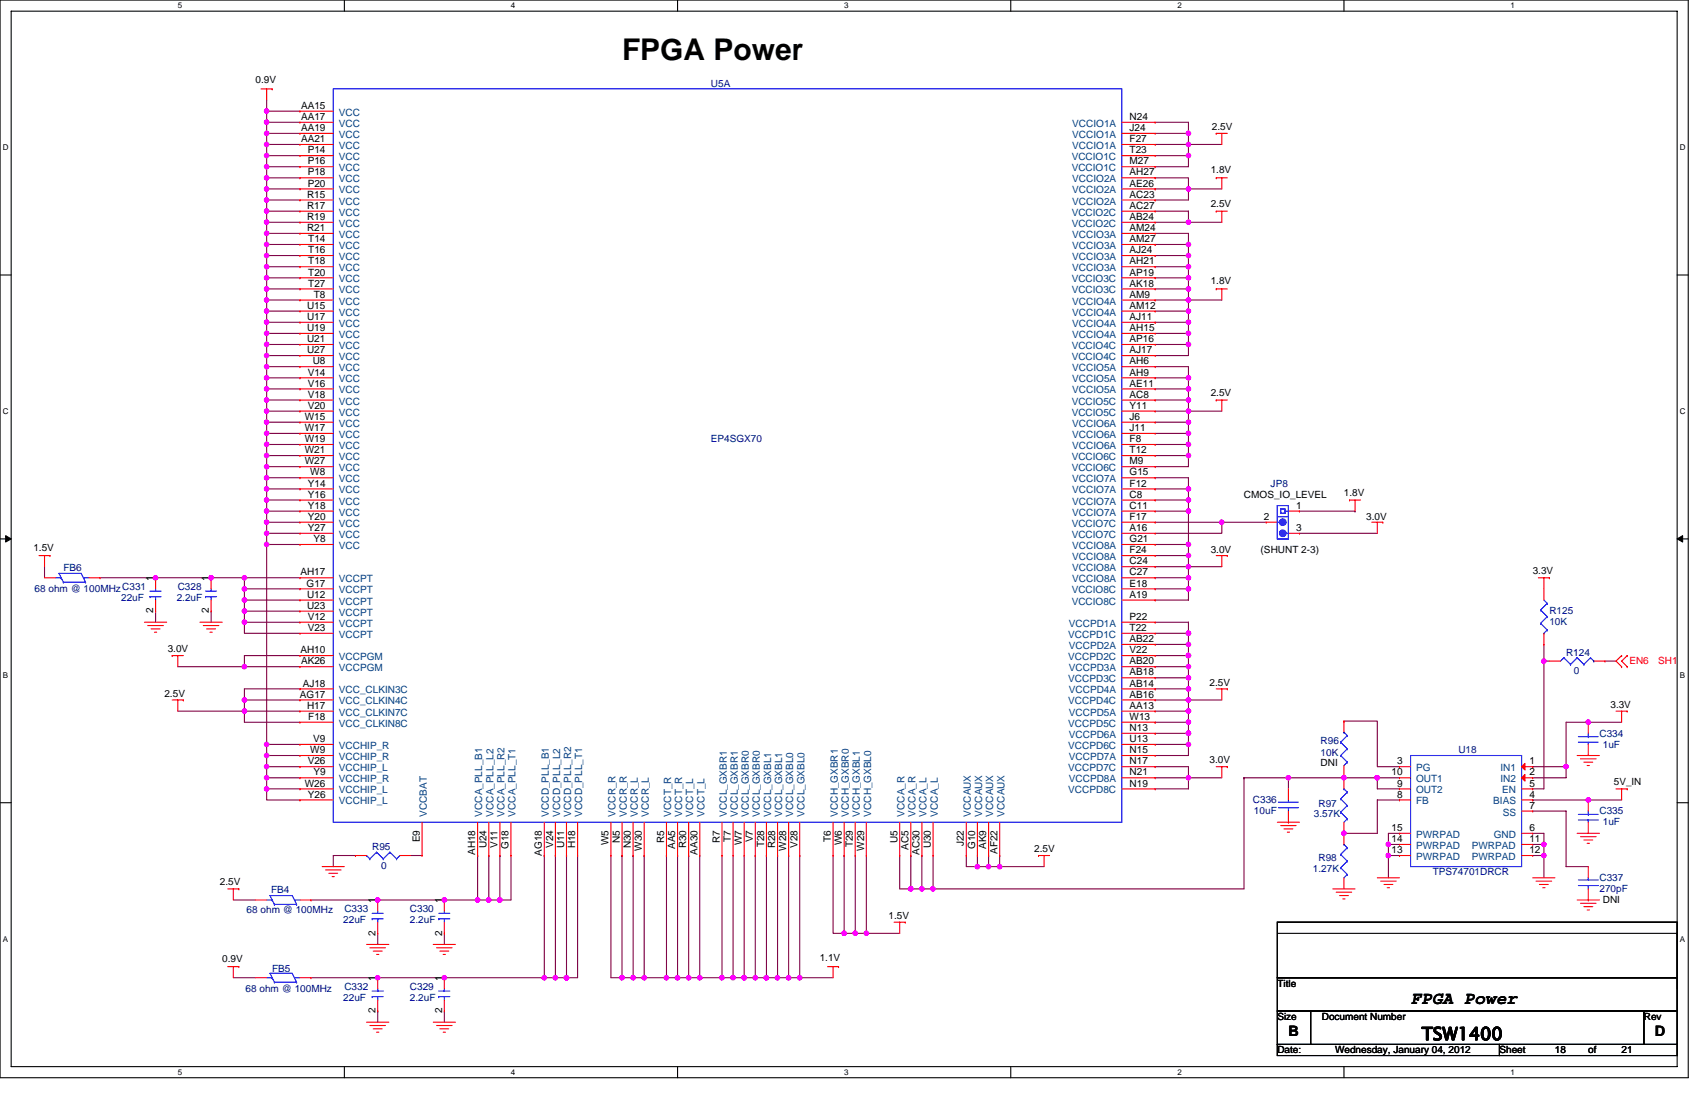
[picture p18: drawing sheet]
<svg xmlns="http://www.w3.org/2000/svg" width="432mm" height="279mm" viewBox="0 0 432 279" stroke-linecap="round" stroke-linejoin="round" font-family="sans-serif">
<defs><g id="words">
<text font-size="7.6" x="157.9" y="15.3">FPGA Power</text>
<g font-size="4.5">
<text x="358.1" y="254.7">FPGA Power</text>
<text x="360.9" y="263.9">TSW1400</text>
</g>
<g font-size="3.7">
<text x="327.1" y="262.8">B</text>
<text x="420.1" y="262.8">D</text>
</g>
<g font-size="2.5">
<text x="64.9" y="21.1">0.9V</text>
<text x="76.4" y="27.6">AA15</text>
<text x="76.4" y="30.4">AA17</text>
<text x="76.4" y="33.3">AA19</text>
<text x="286.7" y="30.4">N24</text>
<text x="286.7" y="33.3">J24</text>
<text x="307.6" y="33">2.5V</text>
<text x="76.4" y="36.1">AA21</text>
<text x="78.1" y="38.9">P14</text>
<text x="78.1" y="41.7">P16</text>
<text x="286.7" y="36.1">F27</text>
<text x="286.7" y="38.9">T23</text>
<text x="286.7" y="41.7">M27</text>
<text x="78.1" y="44.5">P18</text>
<text x="78.1" y="47.3">P20</text>
<text x="286.7" y="44.5">AH27</text>
<text x="286.7" y="47.3">AE26</text>
<text x="307.3" y="44">1.8V</text>
<text x="78" y="50.2">R15</text>
<text x="78" y="53">R17</text>
<text x="286.7" y="50.2">AC23</text>
<text x="286.7" y="53">AC27</text>
<text x="307.3" y="52.5">2.5V</text>
<text x="78" y="55.8">R19</text>
<text x="78" y="58.6">R21</text>
<text x="286.7" y="55.8">AB24</text>
<text x="286.7" y="58.6">AM24</text>
<text x="78.3" y="61.4">T14</text>
<text x="78.3" y="64.3">T16</text>
<text x="286.7" y="61.4">AM27</text>
<text x="286.7" y="64.3">AJ24</text>
<text x="78.3" y="67.1">T18</text>
<text x="78.3" y="69.9">T20</text>
<text x="286.7" y="67.1">AH21</text>
<text x="286.7" y="69.9">AP19</text>
<text x="78.3" y="72.7">T27</text>
<text x="79.7" y="75.5">T8</text>
<text x="286.7" y="72.7">AK18</text>
<text x="286.7" y="75.5">AM9</text>
<text x="307.3" y="72.2">1.8V</text>
<text x="78" y="78.4">U15</text>
<text x="78" y="81.2">U17</text>
<text x="286.7" y="78.4">AM12</text>
<text x="286.7" y="81.2">AJ11</text>
<text x="78" y="84">U19</text>
<text x="78" y="86.8">U21</text>
<text x="78" y="89.6">U27</text>
<text x="286.7" y="84">AH15</text>
<text x="286.7" y="86.8">AP16</text>
<text x="286.7" y="89.6">AJ17</text>
<text x="78.1" y="95.3">V14</text>
<text x="79.4" y="92.5">U8</text>
<text x="286.7" y="92.5">AH6</text>
<text x="286.7" y="95.3">AH9</text>
<text x="78.1" y="98.1">V16</text>
<text x="78.1" y="100.9">V18</text>
<text x="286.7" y="98.1">AE11</text>
<text x="286.7" y="100.9">AC8</text>
<text x="307.3" y="100.4">2.5V</text>
<text x="77.3" y="106.6">W15</text>
<text x="78.1" y="103.7">V20</text>
<text x="286.7" y="103.7">Y11</text>
<text x="286.7" y="106.6">J6</text>
<text x="77.3" y="109.4">W17</text>
<text x="77.3" y="112.2">W19</text>
<text x="286.7" y="109.4">J11</text>
<text x="286.7" y="112.2">F8</text>
<text x="77.3" y="115">W21</text>
<text x="77.3" y="117.8">W27</text>
<text x="286.7" y="115">T12</text>
<text x="286.7" y="117.8">M9</text>
<text x="78.2" y="123.5">Y14</text>
<text x="78.8" y="120.7">W8</text>
<text x="286.7" y="120.7">G15</text>
<text x="286.7" y="123.5">F12</text>
<text x="341.2" y="125.8">1.8V</text>
<text x="78.2" y="126.3">Y16</text>
<text x="78.2" y="129.1">Y18</text>
<text x="78.2" y="131.9">Y20</text>
<text x="286.7" y="126.3">C8</text>
<text x="286.7" y="129.1">C11</text>
<text x="286.7" y="131.9">F17</text>
<text x="315.8" y="126.3">CMOS_IO_LEVEL</text>
<text x="320.9" y="131.9">2</text>
<text x="329" y="129.1">1</text>
<text x="346.8" y="132">3.0V</text>
<text x="78.2" y="134.7">Y27</text>
<text x="79.6" y="137.6">Y8</text>
<text x="286.7" y="134.7">A16</text>
<text x="286.7" y="137.6">G21</text>
<text x="329" y="134.7">3</text>
<text x="8.5" y="139.8">1.5V</text>
<text x="286.7" y="140.4">F24</text>
<text x="286.7" y="143.2">C24</text>
<text x="307.3" y="140.4">3.0V</text>
<text x="320" y="140.4">(SHUNT 2-3)</text>
<text x="38.9" y="147.5" transform="rotate(-90 38.9 147.5)">1</text>
<text x="53" y="147.5" transform="rotate(-90 53 147.5)">1</text>
<text x="76.3" y="146">AH17</text>
<text x="77.8" y="148.8">G17</text>
<text x="286.7" y="146">C27</text>
<text x="286.7" y="148.8">E18</text>
<text x="389.1" y="145.8">3.3V</text>
<text x="38.9" y="155.7" transform="rotate(-90 38.9 155.7)">2</text>
<text x="53" y="155.7" transform="rotate(-90 53 155.7)">2</text>
<text x="78" y="151.7">U12</text>
<text x="78" y="154.5">U23</text>
<text x="286.7" y="151.7">A19</text>
<text x="78.1" y="157.3">V12</text>
<text x="78.1" y="160.1">V23</text>
<text x="286.7" y="160.1">T22</text>
<text x="286.7" y="157.3">P22</text>
<text x="42.6" y="165.5">3.0V</text>
<text x="76.3" y="165.8">AH10</text>
<text x="286.7" y="165.8">V22</text>
<text x="286.7" y="162.9">AB22</text>
<text x="76.4" y="168.6">AK26</text>
<text x="286.7" y="171.4">AB18</text>
<text x="286.7" y="168.6">AB20</text>
<text x="307" y="174">2.5V</text>
<text x="41.7" y="176.8">2.5V</text>
<text x="76.1" y="177">AG17</text>
<text x="76.8" y="174.2">AJ18</text>
<text x="78" y="179.9">H17</text>
<text x="286.7" y="177">AB16</text>
<text x="286.7" y="174.2">AB14</text>
<text x="286.7" y="179.9">AA13</text>
<text x="408.8" y="179.6">3.3V</text>
<text x="78.3" y="182.7">F18</text>
<text x="286.7" y="182.7">W13</text>
<text x="286.7" y="185.5">N13</text>
<text x="78.8" y="191.1">W9</text>
<text x="79.5" y="188.3">V9</text>
<text x="286.7" y="188.3">U13</text>
<text x="286.7" y="191.1">N15</text>
<text x="78.1" y="194">V26</text>
<text x="79.6" y="196.8">Y9</text>
<text x="286.7" y="194">N17</text>
<text x="286.7" y="196.8">N21</text>
<text x="307" y="193.7">3.0V</text>
<text x="335.2" y="194.3">DNI</text>
<text x="353.3" y="196.8">10</text>
<text x="354.7" y="194">3</text>
<text x="388.2" y="194">1</text>
<text x="388.2" y="196.8">2</text>
<text x="77.3" y="199.6">W26</text>
<text x="78.2" y="202.4">Y26</text>
<text x="286.7" y="199.6">N19</text>
<text x="354.7" y="202.4">8</text>
<text x="354.7" y="199.6">9</text>
<text x="388.2" y="202.4">4</text>
<text x="388.2" y="199.6">5</text>
<text x="409.7" y="199.3">5V_IN</text>
<text x="388.2" y="205.2">7</text>
<text x="106.6" y="213.7" transform="rotate(-90 106.6 213.7)">E9</text>
<text x="123.5" y="215.3" transform="rotate(-90 123.5 215.3)">U24</text>
<text x="126.3" y="215.2" transform="rotate(-90 126.3 215.2)">V11</text>
<text x="129.1" y="215.4" transform="rotate(-90 129.1 215.4)">G18</text>
<text x="140.4" y="215.2" transform="rotate(-90 140.4 215.2)">V24</text>
<text x="143.2" y="215.3" transform="rotate(-90 143.2 215.3)">U11</text>
<text x="146" y="215.3" transform="rotate(-90 146 215.3)">H18</text>
<text x="154.5" y="214.4" transform="rotate(-90 154.5 214.4)">W5</text>
<text x="157.3" y="213.9" transform="rotate(-90 157.3 213.9)">N5</text>
<text x="160.1" y="215.3" transform="rotate(-90 160.1 215.3)">N30</text>
<text x="162.9" y="215.9" transform="rotate(-90 162.9 215.9)">W30</text>
<text x="168.6" y="213.9" transform="rotate(-90 168.6 213.9)">R5</text>
<text x="171.4" y="215.4" transform="rotate(-90 171.4 215.4)">AA5</text>
<text x="174.2" y="215.3" transform="rotate(-90 174.2 215.3)">R30</text>
<text x="182.7" y="213.9" transform="rotate(-90 182.7 213.9)">R7</text>
<text x="185.5" y="213.6" transform="rotate(-90 185.5 213.6)">T7</text>
<text x="188.3" y="214.4" transform="rotate(-90 188.3 214.4)">W7</text>
<text x="191.1" y="213.7" transform="rotate(-90 191.1 213.7)">V7</text>
<text x="194" y="215" transform="rotate(-90 194 215)">T28</text>
<text x="196.8" y="215.3" transform="rotate(-90 196.8 215.3)">R28</text>
<text x="199.6" y="215.9" transform="rotate(-90 199.6 215.9)">W28</text>
<text x="202.4" y="215.2" transform="rotate(-90 202.4 215.2)">V28</text>
<text x="210.9" y="213.6" transform="rotate(-90 210.9 213.6)">T6</text>
<text x="213.7" y="214.4" transform="rotate(-90 213.7 214.4)">W6</text>
<text x="216.5" y="215" transform="rotate(-90 216.5 215)">T29</text>
<text x="219.3" y="215.9" transform="rotate(-90 219.3 215.9)">W29</text>
<text x="227.8" y="213.9" transform="rotate(-90 227.8 213.9)">U5</text>
<text x="230.6" y="215.6" transform="rotate(-90 230.6 215.6)">AC5</text>
<text x="236.3" y="215.3" transform="rotate(-90 236.3 215.3)">U30</text>
<text x="244.7" y="214.7" transform="rotate(-90 244.7 214.7)">J22</text>
<text x="247.5" y="215.4" transform="rotate(-90 247.5 215.4)">G10</text>
<text x="250.4" y="215.4" transform="rotate(-90 250.4 215.4)">AK9</text>
<text x="353.3" y="213.7">14</text>
<text x="353.3" y="210.9">15</text>
<text x="388.2" y="213.7">11</text>
<text x="388.2" y="210.9">6</text>
<text x="120.6" y="217" transform="rotate(-90 120.6 217)">AH18</text>
<text x="137.6" y="217.1" transform="rotate(-90 137.6 217.1)">AG18</text>
<text x="177" y="216.9" transform="rotate(-90 177 216.9)">AA30</text>
<text x="233.4" y="217" transform="rotate(-90 233.4 217)">AC30</text>
<text x="253.2" y="216.7" transform="rotate(-90 253.2 216.7)">AF22</text>
<text x="262.5" y="216.3">2.5V</text>
<text x="353.3" y="216.5">13</text>
<text x="388.2" y="216.5">12</text>
<text x="55.8" y="224.7">2.5V</text>
<text x="95.3" y="229.2" transform="rotate(-90 95.3 229.2)">1</text>
<text x="112.2" y="229.2" transform="rotate(-90 112.2 229.2)">1</text>
<text x="225.6" y="233.2">1.5V</text>
<text x="406.9" y="229.2">DNI</text>
<text x="95.3" y="237.4" transform="rotate(-90 95.3 237.4)">2</text>
<text x="112.2" y="237.4" transform="rotate(-90 112.2 237.4)">2</text>
<text x="56.4" y="244.2">0.9V</text>
<text x="208.1" y="243.9">1.1V</text>
<text x="95.3" y="249" transform="rotate(-90 95.3 249)">1</text>
<text x="112.2" y="249" transform="rotate(-90 112.2 249)">1</text>
<text x="324.3" y="250.4">Title</text>
<text x="95.3" y="257.2" transform="rotate(-90 95.3 257.2)">2</text>
<text x="112.2" y="257.2" transform="rotate(-90 112.2 257.2)">2</text>
<text x="324.3" y="258.8">Size</text>
<text x="335.5" y="258.8">Document Number</text>
<text x="417.3" y="258.8">Rev</text>
<text x="324.3" y="267.3">Date:</text>
<text x="338.9" y="267.3">Wednesday, January 04, 2012</text>
<text x="380.6" y="267.3">Sheet</text>
<text x="394.7" y="267.3">18</text>
<text x="403.2" y="267.3">of</text>
<text x="411.6" y="267.3">21</text>
</g>
<g font-size="2.5" fill="#000080">
<text x="180.5" y="22">U5A</text>
<text x="180.5" y="112.2">EP4SGX70</text>
<text x="322.6" y="123.5">JP8</text>
<text x="16.1" y="144.9">FB6</text>
<text x="45.1" y="149.7">C328</text>
<text x="8.8" y="150.3">68 ohm @ 100MHzC331</text>
<text x="30.8" y="152.5">22uF</text>
<text x="44.9" y="152.5">2.2uF</text>
<text x="393.3" y="155.9">R125</text>
<text x="393.3" y="158.7">10K</text>
<text x="397.6" y="166.3">R124</text>
<text x="399.5" y="171.1">0</text>
<text x="335.2" y="188.9">R96</text>
<text x="335.2" y="191.7">10K</text>
<text x="370.2" y="191.2">U18</text>
<text x="406" y="186.9">C334</text>
<text x="406.9" y="189.8">1uF</text>
<text x="318.1" y="203.9">C336</text>
<text x="318.3" y="206.7">10uF</text>
<text x="333.5" y="207.2">3.57K</text>
<text x="334.7" y="204.7">R97</text>
<text x="406" y="206.7">C335</text>
<text x="406.9" y="209.5">1uF</text>
<text x="94.5" y="215.7">R95</text>
<text x="96.7" y="220.5">0</text>
<text x="333.3" y="221.3">1.27K</text>
<text x="334.7" y="218.5">R98</text>
<text x="68.8" y="226.7">FB4</text>
<text x="363.7" y="222.2">TPS74701DRCR</text>
<text x="406" y="223.6">C337</text>
<text x="406" y="226.4">270pF</text>
<text x="62.6" y="231.8">68 ohm @ 100MHz</text>
<text x="87.4" y="231.5">C333</text>
<text x="104.1" y="231.5">C330</text>
<text x="87.1" y="234.3">22uF</text>
<text x="104.1" y="234.3">2.2uF</text>
<text x="62.3" y="251.8">68 ohm @ 100MHz</text>
<text x="69.1" y="246.7">FB5</text>
<text x="87.4" y="251.2">C332</text>
<text x="104.1" y="251.2">C329</text>
<text x="87.1" y="254">22uF</text>
<text x="104.1" y="254">2.2uF</text>
</g>
<g font-size="2.5" fill="#004080">
<text x="86" y="29.4">VCC</text>
<text x="86" y="32.2">VCC</text>
<text x="86" y="35">VCC</text>
<text x="272.2" y="32.2">VCCIO1A</text>
<text x="272.2" y="35">VCCIO1A</text>
<text x="86" y="37.8">VCC</text>
<text x="86" y="40.6">VCC</text>
<text x="272.1" y="40.6">VCCIO1C</text>
<text x="272.2" y="37.8">VCCIO1A</text>
<text x="86" y="43.5">VCC</text>
<text x="86" y="46.3">VCC</text>
<text x="272.1" y="43.5">VCCIO1C</text>
<text x="272.2" y="46.3">VCCIO2A</text>
<text x="86" y="49.1">VCC</text>
<text x="86" y="51.9">VCC</text>
<text x="272.2" y="49.1">VCCIO2A</text>
<text x="272.2" y="51.9">VCCIO2A</text>
<text x="86" y="54.7">VCC</text>
<text x="86" y="57.6">VCC</text>
<text x="272.1" y="54.7">VCCIO2C</text>
<text x="272.1" y="57.6">VCCIO2C</text>
<text x="86" y="60.4">VCC</text>
<text x="86" y="63.2">VCC</text>
<text x="86" y="66">VCC</text>
<text x="272.2" y="60.4">VCCIO3A</text>
<text x="272.2" y="63.2">VCCIO3A</text>
<text x="272.2" y="66">VCCIO3A</text>
<text x="86" y="68.8">VCC</text>
<text x="86" y="71.6">VCC</text>
<text x="272.1" y="71.6">VCCIO3C</text>
<text x="272.2" y="68.8">VCCIO3A</text>
<text x="86" y="74.5">VCC</text>
<text x="86" y="77.3">VCC</text>
<text x="272.1" y="74.5">VCCIO3C</text>
<text x="272.2" y="77.3">VCCIO4A</text>
<text x="86" y="80.1">VCC</text>
<text x="86" y="82.9">VCC</text>
<text x="272.2" y="80.1">VCCIO4A</text>
<text x="272.2" y="82.9">VCCIO4A</text>
<text x="86" y="85.7">VCC</text>
<text x="86" y="88.6">VCC</text>
<text x="272.1" y="88.6">VCCIO4C</text>
<text x="272.2" y="85.7">VCCIO4A</text>
<text x="86" y="91.4">VCC</text>
<text x="86" y="94.2">VCC</text>
<text x="272.1" y="91.4">VCCIO4C</text>
<text x="272.2" y="94.2">VCCIO5A</text>
<text x="86" y="97">VCC</text>
<text x="86" y="99.8">VCC</text>
<text x="272.2" y="97">VCCIO5A</text>
<text x="272.2" y="99.8">VCCIO5A</text>
<text x="86" y="102.7">VCC</text>
<text x="86" y="105.5">VCC</text>
<text x="272.1" y="102.7">VCCIO5C</text>
<text x="272.1" y="105.5">VCCIO5C</text>
<text x="86" y="108.3">VCC</text>
<text x="86" y="111.1">VCC</text>
<text x="86" y="113.9">VCC</text>
<text x="272.2" y="108.3">VCCIO6A</text>
<text x="272.2" y="111.1">VCCIO6A</text>
<text x="272.2" y="113.9">VCCIO6A</text>
<text x="86" y="116.8">VCC</text>
<text x="86" y="119.6">VCC</text>
<text x="272.1" y="116.8">VCCIO6C</text>
<text x="272.1" y="119.6">VCCIO6C</text>
<text x="86" y="122.4">VCC</text>
<text x="86" y="125.2">VCC</text>
<text x="272.2" y="122.4">VCCIO7A</text>
<text x="272.2" y="125.2">VCCIO7A</text>
<text x="86" y="128">VCC</text>
<text x="86" y="130.9">VCC</text>
<text x="272.2" y="128">VCCIO7A</text>
<text x="272.2" y="130.9">VCCIO7A</text>
<text x="86" y="133.7">VCC</text>
<text x="86" y="136.5">VCC</text>
<text x="272.1" y="133.7">VCCIO7C</text>
<text x="272.1" y="136.5">VCCIO7C</text>
<text x="86" y="139.3">VCC</text>
<text x="272.2" y="139.3">VCCIO8A</text>
<text x="272.2" y="142.1">VCCIO8A</text>
<text x="86" y="147.8">VCCPT</text>
<text x="272.2" y="144.9">VCCIO8A</text>
<text x="272.2" y="147.8">VCCIO8A</text>
<text x="86" y="150.6">VCCPT</text>
<text x="86" y="153.4">VCCPT</text>
<text x="272.1" y="150.6">VCCIO8C</text>
<text x="272.1" y="153.4">VCCIO8C</text>
<text x="86" y="156.2">VCCPT</text>
<text x="86" y="159">VCCPT</text>
<text x="86" y="161.9">VCCPT</text>
<text x="271.2" y="161.9">VCCPD1C</text>
<text x="271.3" y="159">VCCPD1A</text>
<text x="86" y="167.5">VCCPGM</text>
<text x="271.2" y="167.5">VCCPD2C</text>
<text x="271.3" y="164.7">VCCPD2A</text>
<text x="86" y="170.3">VCCPGM</text>
<text x="271.2" y="173.1">VCCPD3C</text>
<text x="271.3" y="170.3">VCCPD3A</text>
<text x="86" y="176">VCC_CLKIN3C</text>
<text x="86" y="178.8">VCC_CLKIN4C</text>
<text x="271.2" y="178.8">VCCPD4C</text>
<text x="271.3" y="176">VCCPD4A</text>
<text x="86" y="181.6">VCC_CLKIN7C</text>
<text x="86" y="184.4">VCC_CLKIN8C</text>
<text x="271.2" y="184.4">VCCPD5C</text>
<text x="271.3" y="181.6">VCCPD5A</text>
<text x="86" y="190.1">VCCHIP_R</text>
<text x="271.2" y="190.1">VCCPD6C</text>
<text x="271.3" y="187.2">VCCPD6A</text>
<text x="86" y="192.9">VCCHIP_R</text>
<text x="86" y="195.7">VCCHIP_L</text>
<text x="271.2" y="195.7">VCCPD7C</text>
<text x="271.3" y="192.9">VCCPD7A</text>
<text x="359.5" y="195.7">PG</text>
<text x="380.9" y="195.7">IN1</text>
<text x="86" y="198.5">VCCHIP_R</text>
<text x="86" y="201.3">VCCHIP_L</text>
<text x="271.2" y="201.3">VCCPD8C</text>
<text x="271.3" y="198.5">VCCPD8A</text>
<text x="359.5" y="201.3">OUT2</text>
<text x="359.5" y="198.5">OUT1</text>
<text x="380.9" y="198.5">IN2</text>
<text x="381.3" y="201.3">EN</text>
<text x="86" y="204.2">VCCHIP_L</text>
<text x="108.3" y="207.2" transform="rotate(-90 108.3 207.2)">VCCBAT</text>
<text x="122.4" y="207.2" transform="rotate(-90 122.4 207.2)">VCCA_PLL_B1</text>
<text x="125.3" y="207.2" transform="rotate(-90 125.3 207.2)">VCCA_PLL_L2</text>
<text x="128.1" y="207.2" transform="rotate(-90 128.1 207.2)">VCCA_PLL_R2</text>
<text x="130.9" y="207.2" transform="rotate(-90 130.9 207.2)">VCCA_PLL_T1</text>
<text x="139.4" y="207.2" transform="rotate(-90 139.4 207.2)">VCCD_PLL_B1</text>
<text x="142.2" y="207.2" transform="rotate(-90 142.2 207.2)">VCCD_PLL_L2</text>
<text x="145" y="207.2" transform="rotate(-90 145 207.2)">VCCD_PLL_R2</text>
<text x="147.8" y="207.2" transform="rotate(-90 147.8 207.2)">VCCD_PLL_T1</text>
<text x="156.3" y="207.2" transform="rotate(-90 156.3 207.2)">VCCR_R</text>
<text x="159.1" y="207.2" transform="rotate(-90 159.1 207.2)">VCCR_R</text>
<text x="161.9" y="207.2" transform="rotate(-90 161.9 207.2)">VCCR_L</text>
<text x="164.7" y="207.2" transform="rotate(-90 164.7 207.2)">VCCR_L</text>
<text x="170.4" y="207.2" transform="rotate(-90 170.4 207.2)">VCCT_R</text>
<text x="173.2" y="207.2" transform="rotate(-90 173.2 207.2)">VCCT_R</text>
<text x="176" y="207.2" transform="rotate(-90 176 207.2)">VCCT_L</text>
<text x="178.8" y="207.2" transform="rotate(-90 178.8 207.2)">VCCT_L</text>
<text x="184.5" y="207.2" transform="rotate(-90 184.5 207.2)">VCCL_GXBR1</text>
<text x="187.3" y="207.2" transform="rotate(-90 187.3 207.2)">VCCL_GXBR1</text>
<text x="190.1" y="207.2" transform="rotate(-90 190.1 207.2)">VCCL_GXBR0</text>
<text x="192.9" y="207.2" transform="rotate(-90 192.9 207.2)">VCCL_GXBR0</text>
<text x="195.7" y="207.2" transform="rotate(-90 195.7 207.2)">VCCL_GXBL1</text>
<text x="198.6" y="207.2" transform="rotate(-90 198.6 207.2)">VCCL_GXBL1</text>
<text x="201.4" y="207.2" transform="rotate(-90 201.4 207.2)">VCCL_GXBL0</text>
<text x="204.2" y="207.2" transform="rotate(-90 204.2 207.2)">VCCL_GXBL0</text>
<text x="212.7" y="207.2" transform="rotate(-90 212.7 207.2)">VCCH_GXBR1</text>
<text x="215.5" y="207.2" transform="rotate(-90 215.5 207.2)">VCCH_GXBR0</text>
<text x="218.3" y="207.2" transform="rotate(-90 218.3 207.2)">VCCH_GXBL1</text>
<text x="221.1" y="207.2" transform="rotate(-90 221.1 207.2)">VCCH_GXBL0</text>
<text x="229.6" y="207.2" transform="rotate(-90 229.6 207.2)">VCCA_R</text>
<text x="232.4" y="207.2" transform="rotate(-90 232.4 207.2)">VCCA_R</text>
<text x="235.2" y="207.2" transform="rotate(-90 235.2 207.2)">VCCA_L</text>
<text x="238" y="207.2" transform="rotate(-90 238 207.2)">VCCA_L</text>
<text x="246.5" y="207.2" transform="rotate(-90 246.5 207.2)">VCCAUX</text>
<text x="249.3" y="207.2" transform="rotate(-90 249.3 207.2)">VCCAUX</text>
<text x="252.1" y="207.2" transform="rotate(-90 252.1 207.2)">VCCAUX</text>
<text x="255" y="207.2" transform="rotate(-90 255 207.2)">VCCAUX</text>
<text x="359.5" y="204.2">FB</text>
<text x="379.1" y="204.2">BIAS</text>
<text x="381.5" y="207">SS</text>
<text x="359.5" y="215.4">PWRPAD</text>
<text x="359.5" y="212.6">PWRPAD</text>
<text x="373.6" y="215.4">PWRPAD</text>
<text x="379.2" y="212.6">GND</text>
<text x="359.5" y="218.2">PWRPAD</text>
<text x="373.6" y="218.2">PWRPAD</text>
</g>
<g font-size="2.5" fill="#f00">
<text x="413.6" y="168.6">EN6</text>
<text x="421" y="168.6">SH1</text>
</g>
<g font-size="2">
<text x="45.1" y="2.1">5</text>
<text x="129.7" y="2.1">4</text>
<text x="214.3" y="2.1">3</text>
<text x="298.9" y="2.1">2</text>
<text x="383.5" y="2.1">1</text>
<text x=".7" y="38.1">D</text>
<text x="426.5" y="38.1">D</text>
<text x=".7" y="105.1">C</text>
<text x="426.5" y="105.1">C</text>
<text x=".7" y="172">B</text>
<text x="426.5" y="172">B</text>
<text x=".7" y="239">A</text>
<text x="426.5" y="239">A</text>
<text x="45.1" y="272.8">5</text>
<text x="129.7" y="272.8">4</text>
<text x="214.3" y="272.8">3</text>
<text x="298.9" y="272.8">2</text>
<text x="383.5" y="272.8">1</text>
</g>
</g></defs>
<path d="M0 0h428.6v273.5h-428.6zM2.8 2.8h422.9v267.9h-422.9z" fill="none" stroke="#000" stroke-width=".28"/>
<g fill="#fff">
<path d="M45.1 .3h1.1v2.3h-1.1z"/>
<path d="M45.1 271h1.1v2.2h-1.1z"/>
</g>
<path d="M87.4 0v2.8M87.4 270.7v2.8" fill="none" stroke="#000" stroke-width=".28"/>
<g fill="#fff">
<path d="M129.7 .3h1.1v2.3h-1.1z"/>
<path d="M129.7 271h1.1v2.2h-1.1z"/>
</g>
<path d="M172 0v2.8M172 270.7v2.8" fill="none" stroke="#000" stroke-width=".28"/>
<g fill="#fff">
<path d="M214.3 .3h1.1v2.3h-1.1z"/>
<path d="M214.3 271h1.1v2.2h-1.1z"/>
</g>
<path d="M256.6 0v2.8M256.6 270.7v2.8" fill="none" stroke="#000" stroke-width=".28"/>
<g fill="#fff">
<path d="M298.9 .3h1.1v2.3h-1.1z"/>
<path d="M298.9 271h1.1v2.2h-1.1z"/>
</g>
<path d="M341.2 0v2.8M341.2 270.7v2.8" fill="none" stroke="#000" stroke-width=".28"/>
<g fill="#fff">
<path d="M383.5 .3h1.1v2.3h-1.1z"/>
<path d="M383.5 271h1.1v2.2h-1.1z"/>
<path d="M.7 36.3h1.5v2.3h-1.5z"/>
<path d="M426.5 36.3h1.4v2.3h-1.4z"/>
<path d="M.7 103.3h1.5v2.2h-1.5z"/>
<path d="M426.5 103.3h1.4v2.2h-1.4z"/>
</g>
<path d="M0 69.8h2.8M425.7 69.8h2.9" fill="none" stroke="#000" stroke-width=".28"/>
<g fill="#fff">
<path d="M.7 170.2h1.4v2.3h-1.4z"/>
<path d="M426.5 170.2h1.3v2.3h-1.3z"/>
</g>
<path d="M0 136.8h2.8M425.7 136.8h2.9" fill="none" stroke="#000" stroke-width=".28"/>
<path d="M1.4 135.9l1.4 .9-1.4 .8zM425.7 136.8l1.4-.9v1.7z" fill="#000" stroke="#000" stroke-width=".25"/>
<g fill="#fff">
<path d="M.7 237.2h1.4v2.2h-1.4z"/>
<path d="M426.4 237.2h1.4v2.2h-1.4z"/>
</g>
<path d="M0 203.7h2.8M425.7 203.7h2.9M324.3 234h101.4v14.1h-101.4zM324.3 236.9h101.4M425.7 236.9h.1M425.7 236.9v14.1M324.3 248.1h101.4v8.5h-101.4zM324.3 256.6h8.4v8.4h-8.4zM332.7 256.6h84.6v8.4h-84.6zM417.3 256.6h8.4v8.4h-8.4zM324.3 265h56.3v2.9h-56.3zM380.6 265h45.1v2.9h-45.1z" fill="none" stroke="#000" stroke-width=".28"/>
<g fill="none" stroke="#800040" stroke-width=".28">
<path d="M67.7 31v2.8h8.4M67.7 31h.1M67.7 33.8v2.9h8.4M67.7 33.8h.1M67.7 36.7v2.8h8.4M67.7 36.7h.1M67.7 39.5v2.8h8.4M67.7 39.5h.1M67.7 28.2v2.8h8.4M67.7 28.2h.1M67.7 25.4v2.8M67.7 28.2h8.4"/>
<path d="M293.2 33.8h8.5M293.2 39.5h8.5M293.2 36.7h8.5M293.2 31h8.5v2.8M301.7 36.7h.1M301.7 33.8h.1M301.7 39.5v2.8h-8.5M301.7 36.7h8.5M301.7 33.8v5.7M67.7 42.3v2.8h8.4M67.7 42.3h.1M67.7 45.1v2.8h8.4"/>
<path d="M67.7 45.1h.1M67.7 47.9v2.9h8.4M67.7 47.9h.1M67.7 50.8v2.8h8.4M67.7 50.8h.1M67.7 53.6v2.8h8.4M67.7 53.6h.1M67.7 56.4v2.8h8.4M67.7 56.4h.1M67.7 59.2v2.8h8.4M67.7 59.2h.1M293.2 59.2h8.5v2.8"/>
<path d="M293.2 56.4h8.5M293.2 53.6h8.5M293.2 47.9h.1M293.2 45.1h8.5v2.8M293.2 47.9h8.5M301.7 53.6h.1M301.7 47.9v2.9h-8.5M301.7 56.4h8.5M301.7 47.9h8.5M301.7 53.6v2.8M67.7 64.9v2.8h8.4M67.7 64.9h.1"/>
<path d="M67.7 67.7v2.8h8.4M67.7 67.7h.1M67.7 70.5v2.8h8.4M67.7 70.5h.1M67.7 73.3v2.8h8.4M67.7 73.3h.1M67.7 76.1v2.9h8.4M67.7 76.1h.1M67.7 79v2.8h8.4M67.7 79h.1M67.7 62v2.9h8.4M67.7 62h.1"/>
<path d="M293.2 62h.1M293.2 67.7h8.5M293.2 64.9h8.5v2.8M293.2 64.9h.1M293.2 70.5h8.5M293.2 79h8.5M293.2 76.1h8.5M293.2 73.3h8.5M293.2 62h8.5M301.7 73.3h.1M301.7 67.7h.1M301.7 76.1h.1"/>
<path d="M301.7 76.1h8.5M301.7 79h.1M301.7 62v2.9M301.7 70.5h.1M301.7 67.7v14.1M67.7 81.8v2.8h8.4M67.7 81.8h.1M67.7 84.6v2.8h8.4M67.7 84.6h.1M67.7 87.4v2.8h8.4M67.7 87.4h.1M67.7 90.2v2.8h8.4"/>
<path d="M67.7 90.2h.1M67.7 93v2.9h8.4M67.7 93h.1M67.7 95.9v2.8h8.4M67.7 95.9h.1M67.7 98.7v2.8h8.4M67.7 98.7h.1M293.2 87.4h8.5M293.2 84.6h8.5M293.2 81.8h.1M293.2 93h8.5v2.9M293.2 98.7h8.5"/>
<path d="M293.2 95.9h8.5M293.2 81.8h8.5M301.7 84.6v5.6h-8.5M301.7 87.4h.1M301.7 84.6h.1M301.7 95.9v22.5h-8.5M301.7 95.9h.1M301.7 98.7h.1M301.7 81.8v2.8M67.7 118.4v2.8h8.4M67.7 118.4h.1M67.7 101.5v2.8h8.4"/>
<path d="M67.7 101.5h.1M67.7 104.3v2.8h8.4M67.7 104.3h.1M67.7 107.1v2.9h8.4M67.7 107.1h.1M67.7 110v2.8h8.4M67.7 110h.1M67.7 112.8v2.8h8.4M67.7 112.8h.1M67.7 115.6v2.8h8.4M67.7 115.6h.1M293.2 115.6h8.5"/>
<path d="M293.2 101.5h8.5M293.2 104.3h8.5M293.2 112.8h8.5M293.2 110h8.5M293.2 107.1h8.5M301.7 115.6h.1M301.7 112.8h.1M301.7 101.5h.1M301.7 110h.1M301.7 107.1h.1M301.7 104.3h.1M301.7 104.3h8.5"/>
<path d="M67.7 121.2v2.9h8.4M67.7 121.2h.1M67.7 124.1v2.8h8.4M67.7 124.1h.1M67.7 126.9v2.8h8.4M67.7 126.9h.1M67.7 129.7v2.8h8.4M67.7 129.7h.1M67.7 132.5v2.8h8.4M67.7 132.5h.1M67.7 138.2h.1M67.7 135.3h.1"/>
<path d="M67.7 138.2v50.7M67.7 138.2h8.4M67.7 135.3v2.9M293.2 138.2h8.5M293.2 129.7h8.5M293.2 126.9h8.5M293.2 124.1h8.5v2.8M293.2 124.1h.1M293.2 121.2h8.5v2.9M293.2 132.5h17M301.7 138.2h.1M301.7 129.7h.1"/>
<path d="M301.7 126.9h.1M301.7 126.9v16.9M310.2 132.5h.1M321.4 132.5h-11.2v2.8h-17M329.9 135.3h19.7M329.9 129.7h14.1M344 129.7h.1M11.3 143.8v2.8M25.4 146.6h14.1M39.5 146.6h.1M39.5 155.1v2.8M39.5 146.6h36.6"/>
<path d="M53.6 146.6h.1M53.6 155.1v2.8M62 146.6v2.8M62 149.4h14.1M62 152.3h14.1M62 155.1h14.1M62 157.9h14.1M62 157.9v2.8h14.1M62 157.9h.1M62 152.3h.1M62 149.4h.1M62 155.1h.1"/>
<path d="M62 146.6h.1M62 149.4v8.5M293.2 157.9h8.5M293.2 143.8h8.5M293.2 141h8.5M293.2 149.4h8.5M293.2 146.6h8.5M301.7 157.9h.1M301.7 141h.1M301.7 146.6v5.7h-8.5M301.7 149.4h.1M301.7 143.8h8.5"/>
<path d="M301.7 143.8v2.8M301.7 146.6h.1M301.7 157.9v14.1M45.1 169.2h16.9M62 177.6h.1M62 169.2h.1M62 177.6v2.9M62 177.6h14.1M62 169.2h14.1M76.1 174.8h-14.1v2.8M76.1 166.4h-14.1v2.8M293.2 166.4h8.5"/>
<path d="M293.2 174.8h.1M293.2 169.2h8.5M293.2 163.5h8.5M293.2 177.6h8.5M293.2 172h8.5M293.2 160.7h8.5M293.2 174.8h8.5M301.7 174.8h.1M301.7 172v2.8M301.7 177.6h.1M301.7 163.5h.1M301.7 166.4h.1"/>
<path d="M301.7 169.2h.1M301.7 160.7h.1M301.7 177.6h8.5M301.7 174.8v14.1M391.9 167.8v32.4h-2.8M391.9 167.8h.1M391.9 163.5v4.3h1.4M407.4 167.8h2.8M45.1 180.5h16.9M62 180.5v2.8h14.1M62 180.5h.1M62 180.5h14.1"/>
<path d="M67.7 188.9h.1M67.7 191.7h.1M67.7 188.9v2.8M67.7 197.4v2.8M67.7 194.6h.1M67.7 191.7v2.9M67.7 194.6v2.8M67.7 197.4h.1M67.7 188.9h8.4M67.7 191.7h8.4M67.7 194.6h8.4M67.7 197.4h8.4"/>
<path d="M293.2 180.5h8.5M293.2 188.9h8.5M293.2 186.1h.1M293.2 183.3h.1M293.2 194.6h8.5v2.8M293.2 197.4h8.5M293.2 186.1h8.5M293.2 183.3h8.5M301.7 180.5h.1M301.7 188.9v2.8h-8.5M301.7 186.1h.1M301.7 183.3h.1"/>
<path d="M301.7 197.4v2.8h-8.5M301.7 197.4h.1M301.7 197.4h8.5M315.8 197.4v28.2h-78.9M315.8 197.4h.1M315.8 197.4h11.3M327.1 197.4v2.8M327.1 197.4h14.1M341.2 183h8.4v11.6h5.7M341.2 197.4h.1M341.2 197.1h.1M341.2 197.4h8.4"/>
<path d="M341.2 197.1v.3M349.6 197.4h.1M349.6 197.4h5.7M349.6 197.4v2.8h5.7M389.1 194.6h.1M389.1 194.6h8.5M397.6 194.6v2.8h-8.5M403.2 183.3h.1M403.2 183.3h-5.6v11.3M403.2 183.3h8.4M67.7 200.2v2.8h8.4M67.7 200.2h.1"/>
<path d="M67.7 200.2h8.4M90.2 217.1h-5.6v2.8M104.3 217.1h2.8M121.2 217.1h.1M121.2 217.1v11.3M124.1 217.1h.1M124.1 217.1v11.3M126.9 217.1h.1M126.9 217.1v11.3M129.7 217.1v11.3h-2.8M138.2 217.1h.1M138.2 217.1v31"/>
<path d="M141 217.1h.1M141 217.1v31M143.8 217.1v31h2.8v-31M143.8 217.1h.1M155.1 217.1v31h2.8M157.9 217.1h.1M157.9 217.1v31M160.7 217.1h.1M160.7 217.1v31M163.5 217.1h.1M163.5 217.1v31M169.2 217.1h.1"/>
<path d="M169.2 217.1v31M172 217.1h.1M172 217.1v31M174.8 217.1v31h2.8M174.8 217.1h.1M177.6 217.1v31M183.3 217.1v31M186.1 217.1v31M188.9 217.1v31M191.7 217.1v31h2.9M191.7 217.1h.1M194.6 217.1h.1"/>
<path d="M194.6 217.1v31M197.4 217.1h.1M197.4 217.1v31M200.2 217.1h.1M200.2 217.1v31M203 217.1h.1M203 217.1v31M211.5 217.1v19.8h2.8M214.3 217.1h.1M214.3 217.1v19.8M217.1 217.1v19.8M219.9 217.1v19.8"/>
<path d="M228.4 217.1v8.5h2.8M231.2 217.1h.1M231.2 217.1v8.5M234 217.1h.1M234 217.1v8.5M236.9 217.1v8.5M245.3 217.1v2.8h2.8M248.1 217.1v2.8M248.1 219.9h.1M248.1 219.9h2.9M251 219.9h2.8M251 217.1h.1"/>
<path d="M251 217.1v2.8M253.8 219.9h11.2M253.8 217.1h.1M253.8 217.1v2.8M341.2 211.5h.1M352.4 214.3h2.9M352.4 217.1h.1M352.4 217.1v5.7M352.4 214.3h.1M352.4 217.1h2.9M352.4 214.3v2.8M355.3 203h-5.7v8.5h-8.4"/>
<path d="M355.3 211.5h-2.9v2.8M389.1 203h.1M389.1 211.5h2.8v2.8M389.1 214.3h2.8M389.1 217.1h2.8M389.1 205.8h8.5v14.1h5.6M389.1 203h22.5M391.9 217.1h.1M391.9 214.3h.1M391.9 214.3v8.5M59.2 228.4h5.7M79 228.4h16.9"/>
<path d="M95.9 228.4h.1M95.9 236.9v2.8M95.9 228.4h25.3M112.8 228.4h.1M112.8 236.9v2.8M121.2 228.4h2.9M124.1 228.4h.1M124.1 228.4h2.8M214.3 236.9h2.8M217.1 236.9h.1M217.1 236.9h11.3M219.9 236.9h.1"/>
<path d="M231.2 225.6h.1M231.2 225.6h2.8M234 225.6h2.9M236.9 225.6h.1M59.2 248.1h5.7M79 248.1h16.9M95.9 248.1h.1M95.9 256.6v2.8M95.9 248.1h42.3M112.8 248.1h.1M112.8 256.6v2.8M138.2 248.1h2.8"/>
<path d="M141 248.1h.1M141 248.1h2.8M157.9 248.1h2.8M160.7 248.1h8.5M169.2 248.1h2.8M172 248.1h2.8M177.6 248.1h.1M177.6 248.1h14.1M183.3 248.1h.1M186.1 248.1h.1M188.9 248.1h.1M194.6 248.1h.1"/>
<path d="M194.6 248.1h2.8M197.4 248.1h2.8M200.2 248.1h11.3"/>
</g>
<g fill="#f0f" stroke="#f0f" stroke-width=".28">
<circle cx="67.7" cy="64.9" r=".55"/>
<circle cx="67.7" cy="118.4" r=".55"/>
<circle cx="67.7" cy="67.7" r=".55"/>
<circle cx="67.7" cy="121.2" r=".55"/>
<circle cx="67.7" cy="70.5" r=".55"/>
<circle cx="67.7" cy="124.1" r=".55"/>
<circle cx="67.7" cy="73.3" r=".56"/>
<circle cx="67.7" cy="126.9" r=".55"/>
<circle cx="67.7" cy="76.1" r=".55"/>
<circle cx="67.7" cy="129.7" r=".56"/>
<circle cx="67.7" cy="78.9" r=".55"/>
<circle cx="67.7" cy="81.8" r=".55"/>
<circle cx="67.7" cy="132.5" r=".55"/>
<circle cx="67.7" cy="31" r=".56"/>
<circle cx="67.7" cy="84.6" r=".55"/>
<circle cx="67.7" cy="138.2" r=".55"/>
<circle cx="67.7" cy="135.3" r=".55"/>
<circle cx="67.7" cy="33.8" r=".55"/>
<circle cx="67.7" cy="87.4" r=".56"/>
<circle cx="67.7" cy="36.7" r=".55"/>
<circle cx="67.7" cy="90.2" r=".55"/>
<circle cx="67.7" cy="39.5" r=".55"/>
<circle cx="67.7" cy="93" r=".55"/>
<circle cx="67.7" cy="42.3" r=".55"/>
<circle cx="67.7" cy="95.9" r=".55"/>
<circle cx="67.7" cy="45.1" r=".56"/>
<circle cx="67.7" cy="98.7" r=".55"/>
<circle cx="67.7" cy="47.9" r=".55"/>
<circle cx="67.7" cy="101.5" r=".56"/>
<circle cx="67.7" cy="50.8" r=".55"/>
<circle cx="67.7" cy="104.3" r=".55"/>
<circle cx="67.7" cy="53.6" r=".55"/>
<circle cx="67.7" cy="107.1" r=".55"/>
<circle cx="67.7" cy="56.4" r=".55"/>
<circle cx="67.7" cy="110" r=".55"/>
<circle cx="67.7" cy="59.2" r=".56"/>
<circle cx="67.7" cy="112.8" r=".55"/>
<circle cx="67.7" cy="62" r=".55"/>
<circle cx="67.7" cy="115.6" r=".56"/>
<circle cx="67.7" cy="188.9" r=".55"/>
<circle cx="67.7" cy="191.7" r=".55"/>
<circle cx="62" cy="157.9" r=".56"/>
<circle cx="62" cy="152.2" r=".55"/>
<circle cx="62" cy="149.4" r=".55"/>
<circle cx="62" cy="155.1" r=".55"/>
<circle cx="301.7" cy="56.4" r=".55"/>
<circle cx="301.7" cy="180.4" r=".55"/>
<circle cx="301.7" cy="177.6" r=".55"/>
<circle cx="301.7" cy="188.9" r=".55"/>
<circle cx="301.7" cy="160.7" r=".55"/>
<circle cx="301.7" cy="166.3" r=".55"/>
<circle cx="301.7" cy="163.5" r=".55"/>
<circle cx="301.7" cy="172" r=".56"/>
<circle cx="301.7" cy="169.2" r=".55"/>
<circle cx="301.7" cy="186.1" r=".56"/>
<circle cx="301.7" cy="174.8" r=".55"/>
<circle cx="301.7" cy="183.3" r=".55"/>
<circle cx="301.7" cy="47.9" r=".55"/>
<circle cx="301.7" cy="62" r=".55"/>
<circle cx="67.7" cy="200.2" r=".56"/>
<circle cx="67.7" cy="194.5" r=".55"/>
<circle cx="67.7" cy="197.4" r=".55"/>
<circle cx="62" cy="180.4" r=".55"/>
<circle cx="62" cy="177.6" r=".55"/>
<circle cx="62" cy="169.2" r=".55"/>
<circle cx="62" cy="146.6" r=".55"/>
<circle cx="301.7" cy="197.4" r=".55"/>
<circle cx="301.7" cy="143.8" r=".56"/>
<circle cx="301.7" cy="141" r=".55"/>
<circle cx="301.7" cy="138.2" r=".55"/>
<circle cx="301.7" cy="149.4" r=".55"/>
<circle cx="301.7" cy="64.9" r=".55"/>
<circle cx="301.7" cy="76.1" r=".55"/>
<circle cx="301.7" cy="73.3" r=".56"/>
<circle cx="301.7" cy="67.7" r=".55"/>
<circle cx="301.7" cy="87.4" r=".56"/>
<circle cx="301.7" cy="81.8" r=".55"/>
<circle cx="301.7" cy="84.6" r=".55"/>
<circle cx="301.7" cy="39.5" r=".55"/>
<circle cx="301.7" cy="36.7" r=".55"/>
<circle cx="301.7" cy="33.8" r=".55"/>
<circle cx="301.7" cy="115.6" r=".56"/>
<circle cx="301.7" cy="112.8" r=".55"/>
<circle cx="301.7" cy="95.9" r=".55"/>
<circle cx="301.7" cy="98.7" r=".55"/>
<circle cx="301.7" cy="101.5" r=".56"/>
<circle cx="301.7" cy="110" r=".55"/>
<circle cx="301.7" cy="107.1" r=".55"/>
<circle cx="301.7" cy="104.3" r=".55"/>
<circle cx="172" cy="248.1" r=".56"/>
<circle cx="169.2" cy="248.1" r=".55"/>
<circle cx="163.5" cy="248.1" r=".55"/>
<circle cx="160.7" cy="248.1" r=".55"/>
<circle cx="157.9" cy="248.1" r=".56"/>
<circle cx="174.8" cy="248.1" r=".55"/>
<circle cx="194.5" cy="248.1" r=".55"/>
<circle cx="191.7" cy="248.1" r=".55"/>
<circle cx="188.9" cy="248.1" r=".55"/>
<circle cx="186.1" cy="248.1" r=".56"/>
<circle cx="183.3" cy="248.1" r=".55"/>
<circle cx="197.4" cy="248.1" r=".55"/>
<circle cx="200.2" cy="248.1" r=".56"/>
<circle cx="203" cy="248.1" r=".55"/>
<circle cx="112.8" cy="248.1" r=".55"/>
<circle cx="143.8" cy="248.1" r=".56"/>
<circle cx="138.2" cy="248.1" r=".55"/>
<circle cx="141" cy="248.1" r=".55"/>
<circle cx="121.2" cy="228.4" r=".56"/>
<circle cx="124" cy="228.4" r=".56"/>
<circle cx="112.8" cy="228.4" r=".56"/>
<circle cx="126.9" cy="228.4" r=".56"/>
<circle cx="177.6" cy="248.1" r=".55"/>
<circle cx="219.9" cy="236.8" r=".55"/>
<circle cx="217.1" cy="236.8" r=".55"/>
<circle cx="214.3" cy="236.8" r=".56"/>
<circle cx="234" cy="225.5" r=".55"/>
<circle cx="231.2" cy="225.5" r=".55"/>
<circle cx="253.7" cy="219.9" r=".55"/>
<circle cx="67.7" cy="28.2" r=".55"/>
<circle cx="301.7" cy="78.9" r=".55"/>
<circle cx="301.7" cy="129.7" r=".56"/>
<circle cx="301.7" cy="146.6" r=".55"/>
<circle cx="301.7" cy="70.5" r=".55"/>
<circle cx="301.7" cy="126.9" r=".55"/>
<circle cx="301.7" cy="124.1" r=".55"/>
<circle cx="53.6" cy="146.6" r=".55"/>
<circle cx="39.5" cy="146.6" r=".55"/>
<circle cx="95.9" cy="248.1" r=".55"/>
<circle cx="95.9" cy="228.4" r=".56"/>
<circle cx="397.5" cy="194.5" r=".56"/>
<circle cx="403.2" cy="183.3" r=".55"/>
<circle cx="403.2" cy="203" r=".55"/>
<circle cx="349.6" cy="197.4" r=".55"/>
<circle cx="341.2" cy="211.5" r=".56"/>
<circle cx="391.9" cy="217.1" r=".55"/>
<circle cx="352.4" cy="217.1" r=".55"/>
<circle cx="341.2" cy="197.4" r=".56"/>
<circle cx="391.9" cy="214.3" r=".56"/>
<circle cx="352.4" cy="214.3" r=".56"/>
<circle cx="327.1" cy="197.4" r=".56"/>
<circle cx="250.9" cy="219.9" r=".55"/>
<circle cx="248.1" cy="219.9" r=".55"/>
<circle cx="236.8" cy="225.5" r=".55"/>
<circle cx="391.9" cy="167.8" r=".55"/>
<circle cx="310.1" cy="132.5" r=".55"/>
</g>
<g fill="none" stroke="#f00" stroke-width=".28">
<path d="M66.3 22.6h2.8M67.7 22.6v2.8M69.1 22.6h.1M76.1 28.2h.1M76.1 31h.1M76.1 33.8h.1M76.1 36.7h.1M76.1 39.5h.1M76.1 33.8h8.5M76.1 28.2h8.5M76.1 31h8.5M76.1 36.7h8.5"/>
<path d="M76.1 39.5h8.5M284.8 33.8h8.4M284.8 31h8.4M284.8 36.7h8.4M284.8 39.5h8.4M293.2 31h.1M293.2 33.8h.1M293.2 36.7h.1M293.2 39.5h.1M308.7 33.8h.1M308.7 33.8h2.9M310.2 33.8v2.9"/>
<path d="M76.1 42.3h.1M76.1 45.1h.1M76.1 47.9h.1M76.1 50.8h.1M76.1 53.6h.1M76.1 56.4h.1M76.1 59.2h.1M76.1 53.6h8.5M76.1 45.1h8.5M76.1 42.3h8.5M76.1 47.9h8.5M76.1 50.8h8.5"/>
<path d="M76.1 56.4h8.5M76.1 59.2h8.5M284.8 53.6h8.4M284.8 45.1h8.4M284.8 42.3h8.4M284.8 47.9h8.4M284.8 50.8h8.4M284.8 56.4h8.4M284.8 59.2h8.4M293.2 42.3h.1M293.2 45.1h.1M293.2 47.9h.1"/>
<path d="M293.2 50.8h.1M293.2 53.6h.1M293.2 56.4h.1M293.2 59.2h.1M308.7 53.6h.1M308.7 45.1h.1M308.7 53.6h2.9M308.7 45.1h2.9M310.2 53.6v2.8M310.2 45.1v2.8M76.1 62h.1M76.1 64.9h.1"/>
<path d="M76.1 67.7h.1M76.1 70.5h.1M76.1 73.3h.1M76.1 76.1h.1M76.1 79h.1M76.1 73.3h8.5M76.1 62h8.5M76.1 64.9h8.5M76.1 67.7h8.5M76.1 70.5h8.5M76.1 76.1h8.5M76.1 79h8.5"/>
<path d="M284.8 73.3h8.4M284.8 62h8.4M284.8 64.9h8.4M284.8 67.7h8.4M284.8 70.5h8.4M284.8 76.1h8.4M284.8 79h8.4M293.2 62h.1M293.2 64.9h.1M293.2 67.7h.1M293.2 70.5h.1M293.2 73.3h.1"/>
<path d="M293.2 76.1h.1M293.2 79h.1M308.7 73.3h.1M308.7 73.3h2.9M310.2 73.3v2.8M76.1 81.8h.1M76.1 84.6h.1M76.1 87.4h.1M76.1 90.2h.1M76.1 93h.1M76.1 95.9h.1M76.1 98.7h.1"/>
<path d="M76.1 81.8h8.5M76.1 84.6h8.5M76.1 87.4h8.5M76.1 90.2h8.5M76.1 93h8.5M76.1 95.9h8.5M76.1 98.7h8.5M284.8 81.8h8.4M284.8 84.6h8.4M284.8 87.4h8.4M284.8 90.2h8.4M284.8 93h8.4"/>
<path d="M284.8 95.9h8.4M284.8 98.7h8.4M293.2 81.8h.1M293.2 84.6h.1M293.2 87.4h.1M293.2 90.2h.1M293.2 93h.1M293.2 95.9h.1M293.2 98.7h.1M76.1 101.5h.1M76.1 104.3h.1M76.1 107.1h.1"/>
<path d="M76.1 110h.1M76.1 112.8h.1M76.1 115.6h.1M76.1 118.4h.1M76.1 101.5h8.5M76.1 104.3h8.5M76.1 107.1h8.5M76.1 110h8.5M76.1 112.8h8.5M76.1 115.6h8.5M76.1 118.4h8.5M284.8 101.5h8.4"/>
<path d="M284.8 104.3h8.4M284.8 107.1h8.4M284.8 110h8.4M284.8 112.8h8.4M284.8 115.6h8.4M284.8 118.4h8.4M293.2 101.5h.1M293.2 104.3h.1M293.2 107.1h.1M293.2 110h.1M293.2 112.8h.1M293.2 115.6h.1"/>
<path d="M293.2 118.4h.1M308.7 101.5h.1M308.7 101.5h2.9M310.2 101.5v2.8M76.1 121.2h.1M76.1 124.1h.1M76.1 126.9h.1M76.1 129.7h.1M76.1 132.5h.1M76.1 135.3h.1M76.1 138.2h.1M76.1 132.5h8.5"/>
<path d="M76.1 126.9h8.5M76.1 129.7h8.5M76.1 135.3h8.5M76.1 121.2h8.5M76.1 124.1h8.5M76.1 138.2h8.5M284.8 132.5h8.4M284.8 126.9h8.4M284.8 129.7h8.4M284.8 135.3h8.4M284.8 121.2h8.4M284.8 124.1h8.4"/>
<path d="M284.8 138.2h8.4M293.2 121.2h.1M293.2 124.1h.1M293.2 126.9h.1M293.2 129.7h.1M293.2 132.5h.1M293.2 135.3h.1M293.2 138.2h.1M321.4 132.5h.1M321.4 132.5h2.9M327.1 129.7h2.8M327.1 135.3h2.8"/>
<path d="M329.9 129.7h.1M329.9 135.3h.1M342.6 126.9h.1M342.6 126.9h2.8M344 126.9v2.8M348.2 132.5h2.8M349.6 132.5v2.8M351 132.5h.1M9.9 141h2.8M11.3 141v2.8M11.3 146.6h2.8M12.7 141h.1"/>
<path d="M22.6 146.6h2.8M25.4 146.6h.1M36.7 157.9h5.6M37.5 158.7h4M38.4 159.6h2.2M39.5 146.6h.1M39.5 155.1h.1M39.5 146.6v2.8M39.5 152.3v2.8M50.8 157.9h5.6M51.6 158.7h4M52.5 159.6h2.2"/>
<path d="M53.6 146.6h.1M53.6 155.1h.1M53.6 146.6v2.8M53.6 152.3v2.8M76.1 146.6h.1M76.1 149.4h.1M76.1 152.3h.1M76.1 155.1h.1M76.1 157.9h.1M76.1 146.6h8.5M76.1 149.4h8.5M76.1 152.3h8.5"/>
<path d="M76.1 155.1h8.5M76.1 157.9h8.5M284.8 141h8.4M284.8 146.6h8.4M284.8 149.4h8.4M284.8 152.3h8.4M284.8 157.9h8.4M284.8 143.8h8.4M293.2 141h.1M293.2 143.8h.1M293.2 146.6h.1M293.2 149.4h.1"/>
<path d="M293.2 152.3h.1M293.2 157.9h.1M308.7 141h2.9M310.2 141v2.8M311.6 141h.1M390.5 146.6h2.8M391.9 146.6v5.7M393.3 146.6h.1M39.2 160.4h.6M43.7 166.4h.1M43.7 177.6h2.8M43.7 166.4h2.8"/>
<path d="M45.1 177.6v2.9M45.1 166.4v2.8M46.5 177.6h.1M53.3 160.4h.6M76.1 160.7h.1M76.1 166.4h.1M76.1 169.2h.1M76.1 174.8h.1M76.1 177.6h.1M76.1 174.8h8.5M76.1 177.6h8.5M76.1 166.4h8.5"/>
<path d="M76.1 160.7h8.5M76.1 169.2h8.5M284.8 174.8h8.4M284.8 177.6h8.4M284.8 166.4h8.4M284.8 160.7h8.4M284.8 169.2h8.4M284.8 163.5h8.4M284.8 172h8.4M293.2 160.7h.1M293.2 163.5h.1M293.2 166.4h.1"/>
<path d="M293.2 169.2h.1M293.2 172h.1M293.2 174.8h.1M293.2 177.6h.1M308.7 174.8h2.9M310.2 174.8v2.8M311.6 174.8h.1M391.9 163.5h.1M391.9 160.7v2.8M393.3 167.8h2.8M404.6 167.8h2.8M407.4 167.8h.1"/>
<path d="M411.6 166.4h.1M411.6 169.2h.1M411.6 166.4l-1.4 1.4 1.4 1.4M413.1 169.2h.1M413.1 166.4h.1M413.1 166.4l-1.5 1.4 1.5 1.4M76.1 180.5h.1M76.1 183.3h.1M76.1 188.9h.1M76.1 191.7h.1M76.1 197.4h.1M76.1 194.6h.1"/>
<path d="M76.1 194.6h8.5M76.1 180.5h8.5M76.1 197.4h8.5M76.1 183.3h8.5M76.1 188.9h8.5M76.1 191.7h8.5M284.8 194.6h8.4M284.8 180.5h8.4M284.8 197.4h8.4M284.8 183.3h8.4M284.8 186.1h8.4M284.8 188.9h8.4"/>
<path d="M284.8 191.7h8.4M293.2 180.5h.1M293.2 183.3h.1M293.2 186.1h.1M293.2 188.9h.1M293.2 191.7h.1M293.2 194.6h.1M293.2 197.4h.1M308.7 194.6h2.9M310.2 194.6v2.8M311.6 194.6h.1M341.2 197.4h.1"/>
<path d="M341.2 194.3v2.8M341.2 183h.1M341.2 183v2.8M341.2 197.4v2.8M355.3 194.6h.1M355.3 197.4h.1M355.3 194.6h2.8M355.3 197.4h2.8M386.3 194.6h2.8M386.3 197.4h2.8M389.1 194.6h.1M389.1 197.4h.1"/>
<path d="M400.4 191.7h5.6M401.2 192.6h4M402.1 193.4h2.2M402.9 194.3h.6M403.2 188.9v2.8M403.2 183.3h.1M403.2 183.3v2.8M410.2 180.5h2.9M411.6 180.5v2.8M413.1 180.5h.1M76.1 200.2h.1M76.1 203h.1"/>
<path d="M76.1 200.2h8.5M76.1 203h8.5M81.8 219.9h5.6M90.2 217.1h.1M90.2 217.1h2.8M101.5 217.1h2.8M107.1 217.1h.1M107.1 208.7v8.4M121.2 217.1h.1M121.2 208.7v8.4M124.1 217.1h.1M124.1 208.7v8.4"/>
<path d="M126.9 217.1h.1M126.9 208.7v8.4M129.7 217.1h.1M129.7 208.7v8.4M138.2 217.1h.1M138.2 208.7v8.4M141 217.1h.1M141 208.7v8.4M143.8 217.1h.1M143.8 208.7v8.4M146.6 217.1h.1M146.6 208.7v8.4"/>
<path d="M155.1 217.1h.1M155.1 208.7v8.4M157.9 217.1h.1M157.9 208.7v8.4M160.7 217.1h.1M160.7 208.7v8.4M163.5 217.1h.1M163.5 208.7v8.4M169.2 217.1h.1M169.2 208.7v8.4M172 217.1h.1M172 208.7v8.4"/>
<path d="M174.8 217.1h.1M174.8 208.7v8.4M177.6 217.1h.1M177.6 208.7v8.4M183.3 217.1h.1M183.3 208.7v8.4M186.1 217.1h.1M186.1 208.7v8.4M188.9 217.1h.1M188.9 208.7v8.4M191.7 217.1h.1M191.7 208.7v8.4"/>
<path d="M194.6 217.1h.1M194.6 208.7v8.4M197.4 217.1h.1M197.4 208.7v8.4M200.2 217.1h.1M200.2 208.7v8.4M203 217.1h.1M203 208.7v8.4M211.5 217.1h.1M211.5 208.7v8.4M214.3 217.1h.1M214.3 208.7v8.4"/>
<path d="M217.1 217.1h.1M217.1 208.7v8.4M219.9 217.1h.1M219.9 208.7v8.4M228.4 217.1h.1M228.4 208.7v8.4M231.2 217.1h.1M231.2 208.7v8.4M234 217.1h.1M234 208.7v8.4M236.9 217.1h.1M236.9 208.7v8.4"/>
<path d="M245.3 217.1h.1M245.3 208.7v8.4M248.1 217.1h.1M248.1 208.7v8.4M251 217.1h.1M251 208.7v8.4M253.8 217.1h.1M253.8 208.7v8.4M263.6 217.1h.1M263.6 217.1h2.8M265 217.1v2.8M284.8 200.2h8.4"/>
<path d="M293.2 200.2h.1M324.3 208.7h5.6M325.1 209.5h3.9M325.9 210.4h2.3M326.8 211.2h.5M327.1 200.2v2.8M327.1 208.7h.1M327.1 205.8v2.9M341.2 211.5h.1M341.2 208.7v2.8M341.2 211.5v2.8M355.3 203h.1"/>
<path d="M355.3 200.2h.1M355.3 217.1h.1M355.3 214.3h.1M355.3 211.5h.1M355.3 217.1h2.8M355.3 200.2h2.8M355.3 203h2.8M355.3 211.5h2.8M355.3 214.3h2.8M386.3 217.1h2.8M386.3 200.2h2.8M386.3 203h2.8"/>
<path d="M386.3 205.8h2.8M386.3 211.5h2.8M386.3 214.3h2.8M389.1 200.2h.1M389.1 203h.1M389.1 205.8h.1M389.1 211.5h.1M389.1 214.3h.1M389.1 217.1h.1M400.4 211.5h5.6M401.2 212.3h4M402.1 213.2h2.2"/>
<path d="M402.9 214h.6M403.2 208.7v2.8M403.2 203h.1M403.2 219.9v2.9M403.2 203v2.8M410.2 200.2h2.9M411.6 200.2v2.8M413.1 200.2h.1M57.8 225.6h2.8M59.2 225.6v2.8M60.6 225.6h.1M64.9 228.4h2.8"/>
<path d="M76.1 228.4h2.9M79 228.4h.1M82.6 220.8h4M83.5 221.6h2.2M84.3 222.5h.6M93 239.7h5.7M95.9 228.4h.1M95.9 236.9h.1M95.9 228.4v2.8M95.9 234v2.9M110 239.7h5.6M112.8 228.4h.1"/>
<path d="M112.8 236.9h.1M112.8 228.4v2.8M112.8 234v2.9M227 234h2.8M228.4 234v2.9M229.8 234h.1M338.3 225.6h5.7M339.2 226.4h3.9M340 227.3h2.3M340.9 228.1h.5M341.2 222.8v2.8M349.6 222.8h5.7"/>
<path d="M350.5 223.6h3.9M351.3 224.5h2.3M352.1 225.3h.6M389.1 222.8h5.6M389.9 223.6h4M390.8 224.5h2.2M391.6 225.3h.6M400.4 228.4h5.6M401.2 229.2h4M402.1 230.1h2.2M402.9 230.9h.6M403.2 228.4h.1"/>
<path d="M403.2 225.6v2.8M57.8 245.3h2.8M59.2 245.3v2.8M60.6 245.3h.1M64.9 248.1h2.8M76.1 248.1h2.9M79 248.1h.1M93 259.4h5.7M93.9 240.5h4M94.7 241.4h2.3M95.6 242.2h.6M95.9 248.1h.1"/>
<path d="M95.9 256.6h.1M95.9 248.1v2.9M95.9 253.8v2.8M110 259.4h5.6M110.8 240.5h4M111.7 241.4h2.2M112.5 242.2h.6M112.8 248.1h.1M112.8 256.6h.1M112.8 248.1v2.9M112.8 253.8v2.8M210.1 245.3h2.8"/>
<path d="M211.5 245.3v2.8M212.9 245.3h.1M93.9 260.2h4M94.7 261.1h2.3M95.6 261.9h.6M110.8 260.2h4M111.7 261.1h2.2M112.5 261.9h.6"/>
</g>
<g fill="none" stroke="#00f" stroke-width=".28">
<path d="M84.6 22.6h200.2v186.1h-200.2zM324.3 128.3h2.8v8.5h-2.8zM324.3 132.5h.8M324.3 131.1h.1M324.3 131.1h2.8M325.1 129.1h1.1v1.2h-1.1zM326.2 135.3h.9M326.2 129.7h.9M326.2 129.7h.1M14.1 146.6h1.4M15.5 146.6h.1M16.1 147.7h.1"/>
<path d="M16.1 147.7l-1.1-2.2h5.6l1.1 2.2M16.1 147.7h5.6M21.2 146.6h1.4M21.7 147.7h.1M38.1 150h2.8M38.1 151.4h.1M38.1 151.4h2.8M39.5 149.4v.6M39.5 151.4v.9M52.2 150h2.8M52.2 151.4h.1M52.2 151.4h2.8"/>
<path d="M53.6 149.4v.6M53.6 151.4v.9M391.1 154.8h.1M391.1 158.2h.1M391.1 154.8l1.7 1.7M391.1 158.2l1.7 1.7M391.9 152.3l.9 .8M392.8 153.1h.1M392.8 156.5h.1M392.8 159.9h.1M392.8 153.1l-1.7 1.7M392.8 156.5l-1.7 1.7"/>
<path d="M392.8 159.9l-.9 .8M391.9 160.7h.1M397 166.9h.1M397 166.9l-.9 .9M397 166.9l1.7 1.7M398.7 168.6h.1M400.4 166.9h.1M400.4 166.9l-1.7 1.7M400.4 166.9l1.7 1.7M402.1 168.6h.1M403.8 166.9h.1M403.8 166.9l-1.7 1.7"/>
<path d="M403.8 166.9l.8 .9M404.6 167.8h.1M340.3 191.7h.1M340.3 188.4h.1M340.3 191.7l1.7 1.7M340.3 188.4l1.7 1.6M341.2 185.8h.1M341.2 185.8l.8 .9M342 193.4h.1M342 190h.1M342 186.7h.1M342 193.4l-.8 .9"/>
<path d="M342 190l-1.7 1.7M342 186.7l-1.7 1.7M358.1 191.7h28.2v28.2h-28.2zM400.7 186.9h5M400.7 188.4h5M403.2 188.4v.5M403.2 186.9h.1M403.2 186.1v.8M93 217.1h.1M93 217.1l.9 .9M93.9 218h.1M95.6 216.3h.1"/>
<path d="M95.6 216.3l1.7 1.7M95.6 216.3l-1.7 1.7M97.3 218h.1M99 216.3h.1M99 216.3l1.7 1.7M99 216.3l-1.7 1.7M100.7 218h.1M101.5 217.1l-.8 .9M324.5 205h5.1M324.5 203.6h5.1M327.1 203v.6M327.1 205h.1"/>
<path d="M327.1 205v.8M340.3 216.8h.1M340.3 206.1h.1M340.3 202.7h.1M340.3 216.8l1.7 1.7M340.3 206.1l1.7 1.7M340.3 202.7l1.7 1.7M341.2 214.3h.1M341.2 200.2h.1M341.2 214.3l.8 .8M341.2 200.2l.8 .8M342 218.5h.1"/>
<path d="M342 215.1h.1M342 207.8h.1M342 204.4h.1M342 201h.1M342 218.5l-1.7 1.7M342 215.1l-1.7 1.7M342 207.8l-.8 .9M342 204.4l-1.7 1.7M342 201l-1.7 1.7M400.7 206.7h5M400.7 208.1h5M403.2 208.1v.6"/>
<path d="M403.2 206.7h.1M403.2 205.8v.9M67.7 228.4h1.4M69.1 228.4h.1M69.7 229.5h.1M69.7 229.5l-1.2-2.2h5.7l1.1 2.2M69.7 229.5h5.6M74.7 228.4h1.4M75.3 229.5h.1M94.5 231.8h2.8M94.5 233.2h.1M94.5 233.2h2.8"/>
<path d="M95.9 231.2v.6M95.9 233.2v.8M111.4 231.8h2.8M111.4 233.2h.1M111.4 233.2h2.8M112.8 231.2v.6M112.8 233.2v.8M340.3 220.2h.1M340.3 220.2l1.7 1.7M342 221.9h.1M342 221.9l-.8 .9M400.7 224.7h5"/>
<path d="M400.7 223.3h5M403.2 222.8v.5M403.2 224.7h.1M403.2 224.7v.9M67.7 248.1h1.4M69.1 248.1h.1M69.7 249.3h.1M69.7 249.3l-1.2-2.3h5.7l1.1 2.3M69.7 249.3h5.6M74.7 248.1h1.4M75.3 249.3h.1M94.5 251.5h2.8"/>
<path d="M94.5 252.9h.1M94.5 252.9h2.8M95.9 251v.5M95.9 252.9v.9M111.4 251.5h2.8M111.4 252.9h.1M111.4 252.9h2.8M112.8 251v.5M112.8 252.9v.9"/>
<circle cx="325.6" cy="129.7" r=".56"/>
<circle cx="325.6" cy="135.3" r=".55"/>
<circle cx="325.6" cy="132.5" r=".55"/>
</g>
<g fill="#f00" stroke="#f00" stroke-width=".28">
<path d="M386.3 194.6l.8-.9v1.7z"/>
<path d="M387.1 196.5v1.7l-.8-.8z"/>
</g>
<g fill="#00f" stroke="#00f" stroke-width=".28">
<circle cx="325.6" cy="132.5" r=".84"/>
<circle cx="325.6" cy="135.3" r=".84"/>
</g>
<use href="#words"/>
</svg>
